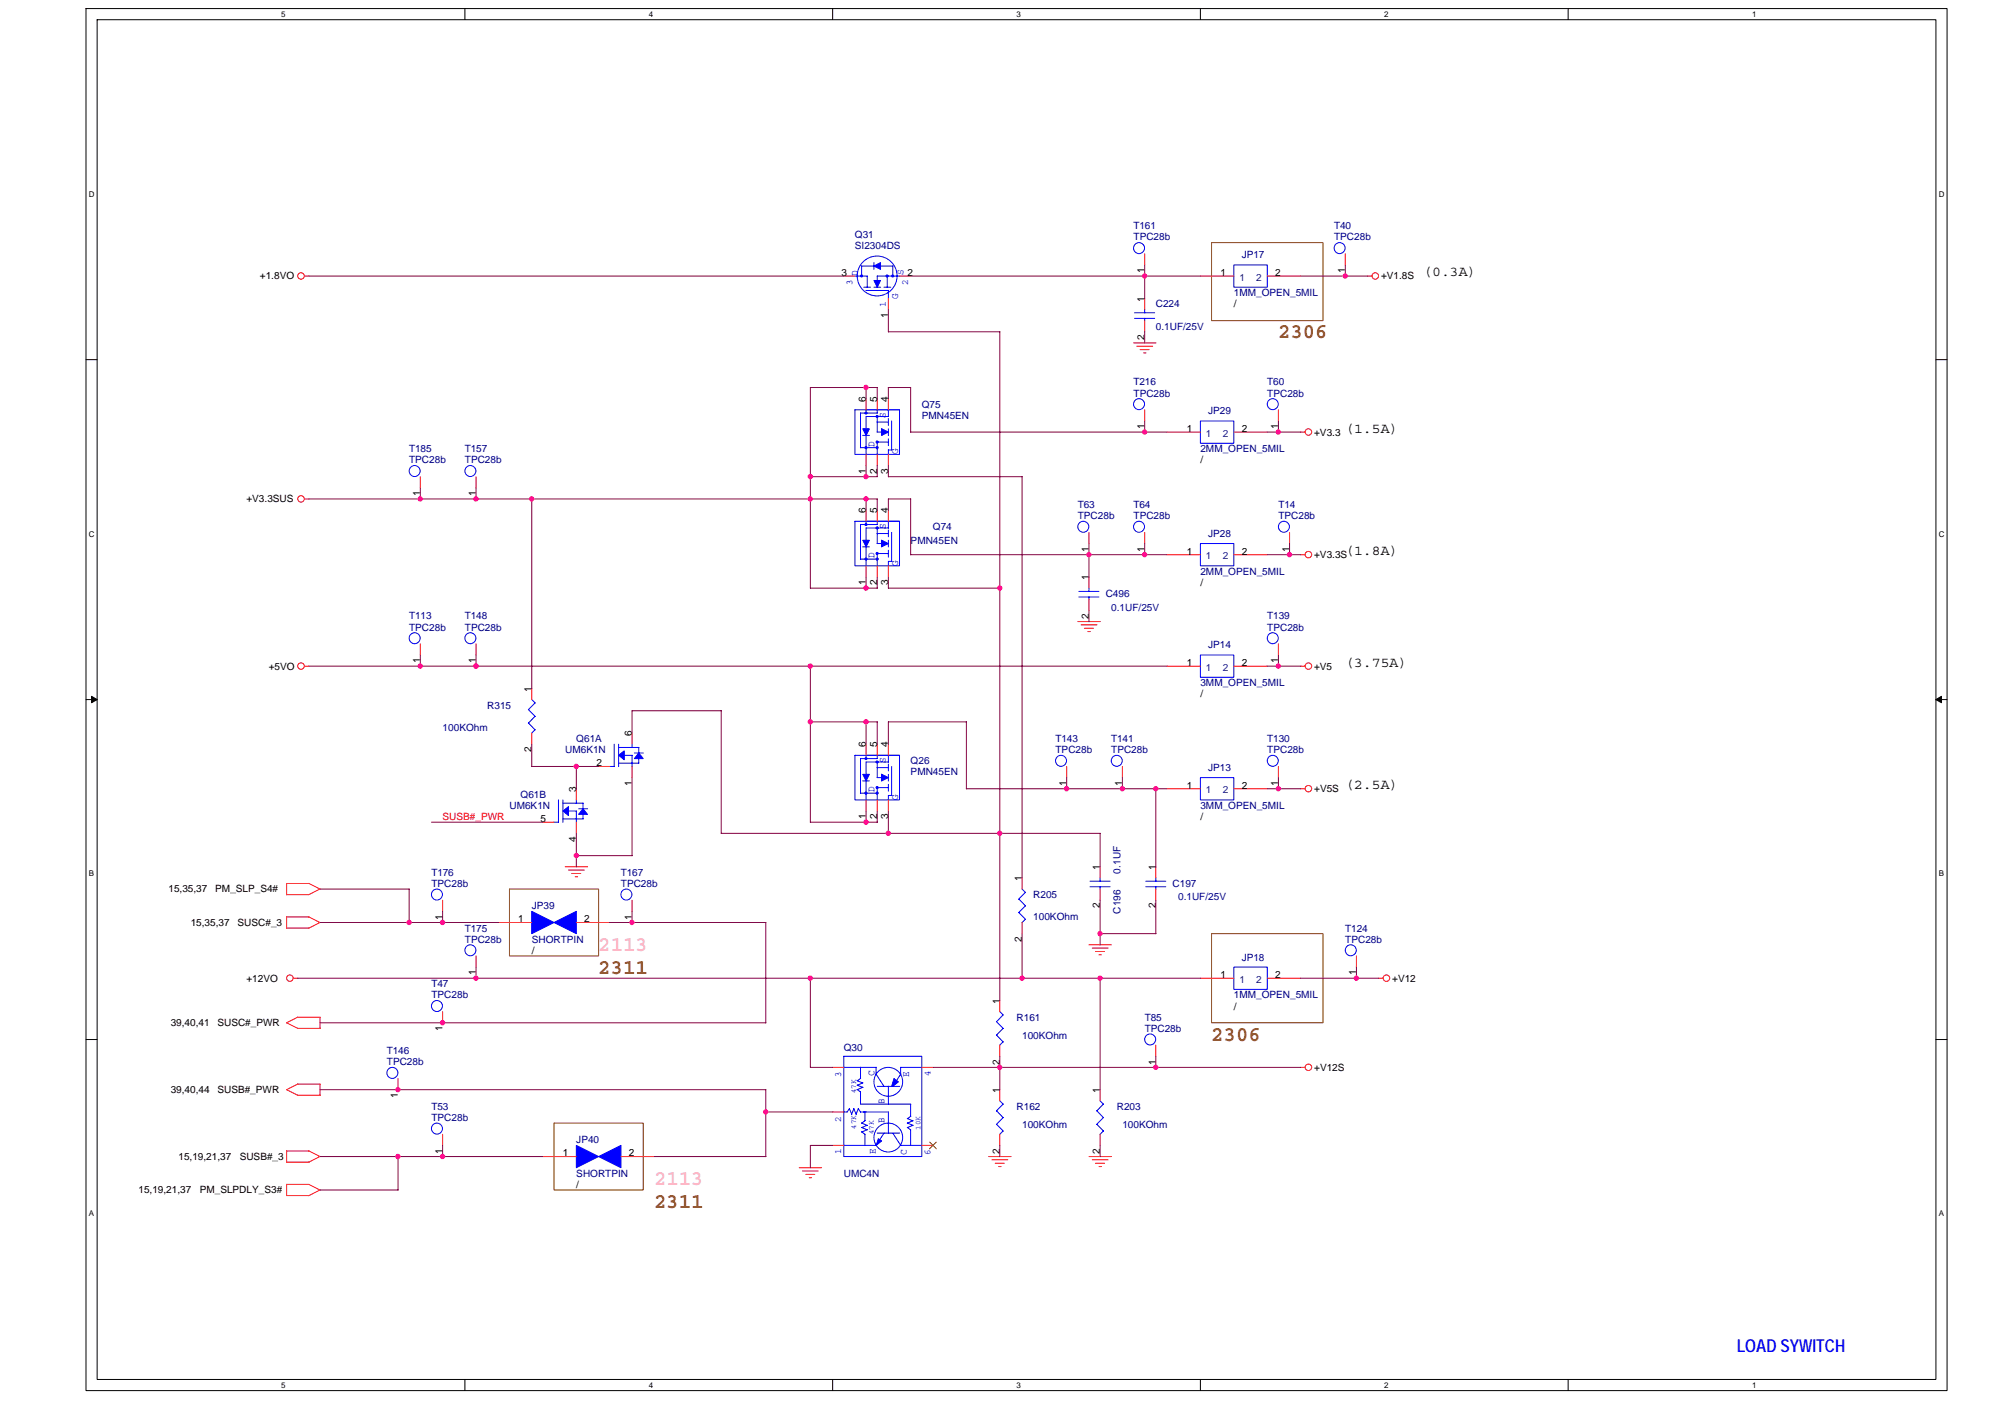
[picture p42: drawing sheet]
<svg xmlns="http://www.w3.org/2000/svg" width="297mm" height="210mm" viewBox="0 0 297 210" stroke-linecap="round" stroke-linejoin="round" font-family="sans-serif">
<defs><g id="words">
<g font-size="3.1" fill="#804000">
<text x="189.4" y="50.1">2306</text>
<text x="88.7" y="144.2">2311</text>
<text x="179.5" y="154.1">2306</text>
<text x="96.9" y="178.9">2311</text>
</g>
<g font-size="3.1" fill="#ff80ff">
<text x="88.7" y="140.9">2113</text>
<text x="96.9" y="175.6">2113</text>
</g>
<text font-size="2.6" fill="#00f" x="257.3" y="200.3">LOAD SYWITCH</text>
<g font-size="2.1">
<text x="210.9" y="41">(0.3A)</text>
<text x="199.3" y="64.1">(1.5A)</text>
<text x="199.3" y="82.2">(1.8A)</text>
<text x="199.3" y="98.7">(3.75A)</text>
<text x="199.3" y="116.9">(2.5A)</text>
</g>
<g font-size="1.5" fill="#000080">
<text x="126.7" y="35.3">Q31</text>
<text x="167.9" y="34">T161</text>
<text x="167.9" y="35.6">TPC28b</text>
<text x="197.7" y="34">T40</text>
<text x="197.7" y="35.6">TPC28b</text>
<text x="126.7" y="36.9">SI2304DS</text>
<text x="184" y="38.3">JP17</text>
<text x="171.2" y="45.5">C224</text>
<text x="182.8" y="43.9">1MM_OPEN_5MIL</text>
<text x="171.2" y="48.8">0.1UF/25V</text>
<text x="167.9" y="57.1">T216</text>
<text x="167.9" y="58.7">TPC28b</text>
<text x="187.7" y="57.1">T60</text>
<text x="187.7" y="58.7">TPC28b</text>
<text x="136.6" y="60.4">Q75</text>
<text x="136.6" y="62">PMN45EN</text>
<text x="179" y="61.4">JP29</text>
<text x="60.6" y="67">T185</text>
<text x="60.6" y="68.6">TPC28b</text>
<text x="68.9" y="67">T157</text>
<text x="68.9" y="68.6">TPC28b</text>
<text x="177.8" y="67">2MM_OPEN_5MIL</text>
<text x="159.7" y="75.2">T63</text>
<text x="159.7" y="76.9">TPC28b</text>
<text x="167.9" y="75.2">T64</text>
<text x="167.9" y="76.9">TPC28b</text>
<text x="189.4" y="75.2">T14</text>
<text x="189.4" y="76.9">TPC28b</text>
<text x="134.9" y="80.5">PMN45EN</text>
<text x="138.2" y="78.5">Q74</text>
<text x="179" y="79.5">JP28</text>
<text x="163.8" y="88.5">C496</text>
<text x="177.8" y="85.2">2MM_OPEN_5MIL</text>
<text x="60.6" y="91.8">T113</text>
<text x="60.6" y="93.4">TPC28b</text>
<text x="68.9" y="91.8">T148</text>
<text x="68.9" y="93.4">TPC28b</text>
<text x="164.6" y="90.4">0.1UF/25V</text>
<text x="187.7" y="91.8">T139</text>
<text x="187.7" y="93.4">TPC28b</text>
<text x="177.8" y="101.7">3MM_OPEN_5MIL</text>
<text x="179" y="96.1">JP14</text>
<text x="72.2" y="105">R315</text>
<text x="65.6" y="108.3">100KOhm</text>
<text x="83.7" y="111.6">UM6K1N</text>
<text x="85.4" y="109.9">Q61A</text>
<text x="134.9" y="113.2">Q26</text>
<text x="156.4" y="109.9">T143</text>
<text x="156.4" y="111.6">TPC28b</text>
<text x="164.6" y="109.9">T141</text>
<text x="164.6" y="111.6">TPC28b</text>
<text x="187.7" y="109.9">T130</text>
<text x="187.7" y="111.6">TPC28b</text>
<text x="75.5" y="119.8">UM6K1N</text>
<text x="77.1" y="118.2">Q61B</text>
<text x="134.9" y="114.9">PMN45EN</text>
<text x="177.8" y="119.8">3MM_OPEN_5MIL</text>
<text x="179" y="114.2">JP13</text>
<text x="63.9" y="129.7">T176</text>
<text x="63.9" y="131.4">TPC28b</text>
<text x="92" y="129.7">T167</text>
<text x="92" y="131.4">TPC28b</text>
<text x="166" y="129.4" transform="rotate(-90 166 129.4)">0.1UF</text>
<text x="173.7" y="131.4">C197</text>
<text x="68.9" y="138">T175</text>
<text x="78.8" y="134.7">JP39</text>
<text x="153.1" y="133">R205</text>
<text x="153.1" y="136.3">100KOhm</text>
<text x="166" y="135.3" transform="rotate(-90 166 135.3)">C196</text>
<text x="174.5" y="133.4">0.1UF/25V</text>
<text x="199.3" y="138">T124</text>
<text x="68.9" y="139.6">TPC28b</text>
<text x="78.8" y="139.6">SHORTPIN</text>
<text x="184" y="142.3">JP18</text>
<text x="199.3" y="139.6">TPC28b</text>
<text x="63.9" y="146.2">T47</text>
<text x="63.9" y="147.9">TPC28b</text>
<text x="182.8" y="147.9">1MM_OPEN_5MIL</text>
<text x="125" y="155.7">Q30</text>
<text x="150.6" y="151.2">R161</text>
<text x="151.4" y="153.8">100KOhm</text>
<text x="169.6" y="151.2">T85</text>
<text x="169.6" y="152.8">TPC28b</text>
<text x="57.3" y="156.1">T146</text>
<text x="57.3" y="157.8">TPC28b</text>
<text x="63.9" y="164.4">T53</text>
<text x="63.9" y="166.1">TPC28b</text>
<text x="150.6" y="164.4">R162</text>
<text x="151.4" y="167">100KOhm</text>
<text x="165.5" y="164.4">R203</text>
<text x="166.3" y="167">100KOhm</text>
<text x="85.4" y="169.4">JP40</text>
<text x="85.4" y="174.3">SHORTPIN</text>
<text x="125" y="174.3">UMC4N</text>
</g>
<g font-size="1.5">
<text x="38.5" y="41.4">+1.8VO</text>
<text x="124.7" y="40.9">3</text>
<text x="134.4" y="40.9">2</text>
<text x="169.6" y="40.5" transform="rotate(-90 169.6 40.5)">1</text>
<text x="180.8" y="40.9">1</text>
<text x="188.9" y="40.9">2</text>
<text x="199.3" y="40.5" transform="rotate(-90 199.3 40.5)">1</text>
<text x="204.6" y="41.4">+V1.8S</text>
<text x="131.6" y="47.1" transform="rotate(-90 131.6 47.1)">1</text>
<text x="169.6" y="44.7" transform="rotate(-90 169.6 44.7)">1</text>
<text x="182.8" y="45.5">/</text>
<text x="169.6" y="50.4" transform="rotate(-90 169.6 50.4)">2</text>
<text x="128.3" y="59.5" transform="rotate(-90 128.3 59.5)">6</text>
<text x="129.9" y="59.5" transform="rotate(-90 129.9 59.5)">5</text>
<text x="131.6" y="59.5" transform="rotate(-90 131.6 59.5)">4</text>
<text x="169.6" y="63.6" transform="rotate(-90 169.6 63.6)">1</text>
<text x="175.8" y="64">1</text>
<text x="184" y="64">2</text>
<text x="189.4" y="63.6" transform="rotate(-90 189.4 63.6)">1</text>
<text x="194.7" y="64.5">+V3.3</text>
<text x="128.3" y="70.2" transform="rotate(-90 128.3 70.2)">1</text>
<text x="129.9" y="70.2" transform="rotate(-90 129.9 70.2)">2</text>
<text x="131.6" y="70.2" transform="rotate(-90 131.6 70.2)">3</text>
<text x="177.8" y="68.6">/</text>
<text x="36.5" y="74.4">+V3.3SUS</text>
<text x="62.2" y="73.5" transform="rotate(-90 62.2 73.5)">1</text>
<text x="70.5" y="73.5" transform="rotate(-90 70.5 73.5)">1</text>
<text x="128.3" y="76.1" transform="rotate(-90 128.3 76.1)">6</text>
<text x="129.9" y="76.1" transform="rotate(-90 129.9 76.1)">5</text>
<text x="131.6" y="76.1" transform="rotate(-90 131.6 76.1)">4</text>
<text x="161.3" y="81.7" transform="rotate(-90 161.3 81.7)">1</text>
<text x="169.6" y="81.7" transform="rotate(-90 169.6 81.7)">1</text>
<text x="175.8" y="82.1">1</text>
<text x="184" y="82.1">2</text>
<text x="191" y="81.7" transform="rotate(-90 191 81.7)">1</text>
<text x="194.7" y="82.7">+V3.3S</text>
<text x="128.3" y="86.7" transform="rotate(-90 128.3 86.7)">1</text>
<text x="129.9" y="86.7" transform="rotate(-90 129.9 86.7)">2</text>
<text x="131.6" y="86.7" transform="rotate(-90 131.6 86.7)">3</text>
<text x="161.3" y="86" transform="rotate(-90 161.3 86)">1</text>
<text x="177.8" y="86.8">/</text>
<text x="161.3" y="91.7" transform="rotate(-90 161.3 91.7)">2</text>
<text x="39.8" y="99.2">+5VO</text>
<text x="62.2" y="98.3" transform="rotate(-90 62.2 98.3)">1</text>
<text x="70.5" y="98.3" transform="rotate(-90 70.5 98.3)">1</text>
<text x="175.8" y="98.7">1</text>
<text x="184" y="98.7">2</text>
<text x="189.4" y="98.3" transform="rotate(-90 189.4 98.3)">1</text>
<text x="194.7" y="99.2">+V5</text>
<text x="78.8" y="102.5" transform="rotate(-90 78.8 102.5)">1</text>
<text x="177.8" y="103.3">/</text>
<text x="78.8" y="111.5" transform="rotate(-90 78.8 111.5)">2</text>
<text x="88.3" y="113.5">2</text>
<text x="93.6" y="109.1" transform="rotate(-90 93.6 109.1)">6</text>
<text x="128.3" y="110.7" transform="rotate(-90 128.3 110.7)">6</text>
<text x="129.9" y="110.7" transform="rotate(-90 129.9 110.7)">5</text>
<text x="131.6" y="110.7" transform="rotate(-90 131.6 110.7)">4</text>
<text x="85.4" y="117.3" transform="rotate(-90 85.4 117.3)">3</text>
<text x="93.6" y="116.4" transform="rotate(-90 93.6 116.4)">1</text>
<text x="158" y="116.4" transform="rotate(-90 158 116.4)">1</text>
<text x="166.3" y="116.4" transform="rotate(-90 166.3 116.4)">1</text>
<text x="175.8" y="116.8">1</text>
<text x="184" y="116.8">2</text>
<text x="189.4" y="116.4" transform="rotate(-90 189.4 116.4)">1</text>
<text x="194.7" y="117.3">+V5S</text>
<text x="80.1" y="121.8">5</text>
<text x="85.4" y="124.7" transform="rotate(-90 85.4 124.7)">4</text>
<text x="128.3" y="121.4" transform="rotate(-90 128.3 121.4)">1</text>
<text x="129.9" y="121.4" transform="rotate(-90 129.9 121.4)">2</text>
<text x="131.6" y="121.4" transform="rotate(-90 131.6 121.4)">3</text>
<text x="177.8" y="121.5">/</text>
<text x="151.4" y="130.5" transform="rotate(-90 151.4 130.5)">1</text>
<text x="163" y="128.9" transform="rotate(-90 163 128.9)">1</text>
<text x="171.2" y="128.9" transform="rotate(-90 171.2 128.9)">1</text>
<text x="25" y="132.2">15,35,37</text>
<text x="28.3" y="137.2">15,35,37</text>
<text x="31.9" y="132.2">PM_SLP_S4#</text>
<text x="35.2" y="137.2">SUSC#_3</text>
<text x="65.5" y="136.2" transform="rotate(-90 65.5 136.2)">1</text>
<text x="76.8" y="136.6">1</text>
<text x="86.5" y="136.6">2</text>
<text x="93.6" y="136.2" transform="rotate(-90 93.6 136.2)">1</text>
<text x="163" y="134.6" transform="rotate(-90 163 134.6)">2</text>
<text x="171.2" y="134.6" transform="rotate(-90 171.2 134.6)">2</text>
<text x="78.8" y="141.3">/</text>
<text x="151.4" y="139.5" transform="rotate(-90 151.4 139.5)">2</text>
<text x="36.5" y="145.4">+12VO</text>
<text x="70.5" y="144.5" transform="rotate(-90 70.5 144.5)">1</text>
<text x="148.1" y="148.7" transform="rotate(-90 148.1 148.7)">1</text>
<text x="180.8" y="144.9">1</text>
<text x="182.8" y="149.5">/</text>
<text x="188.9" y="144.9">2</text>
<text x="200.9" y="144.5" transform="rotate(-90 200.9 144.5)">1</text>
<text x="206.2" y="145.4">+V12</text>
<text x="25.3" y="152">39,40,41</text>
<text x="32.2" y="152">SUSC#_PWR</text>
<text x="65.5" y="152.7" transform="rotate(-90 65.5 152.7)">1</text>
<text x="25.3" y="161.9">39,40,44</text>
<text x="32.2" y="161.9">SUSB#_PWR</text>
<text x="148.1" y="161.9" transform="rotate(-90 148.1 161.9)">1</text>
<text x="148.1" y="157.7" transform="rotate(-90 148.1 157.7)">2</text>
<text x="163" y="161.9" transform="rotate(-90 163 161.9)">1</text>
<text x="171.2" y="157.7" transform="rotate(-90 171.2 157.7)">1</text>
<text x="194.7" y="158.6">+V12S</text>
<text x="58.9" y="162.6" transform="rotate(-90 58.9 162.6)">1</text>
<text x="26.4" y="171.8">15,19,21,37</text>
<text x="35.5" y="171.8">SUSB#_3</text>
<text x="65.5" y="170.9" transform="rotate(-90 65.5 170.9)">1</text>
<text x="83.4" y="171.3">1</text>
<text x="93.2" y="171.3">2</text>
<text x="148.1" y="170.9" transform="rotate(-90 148.1 170.9)">2</text>
<text x="163" y="170.9" transform="rotate(-90 163 170.9)">2</text>
<text x="20.5" y="176.8">15,19,21,37</text>
<text x="29.6" y="176.8">PM_SLPDLY_S3#</text>
<text x="85.4" y="176">/</text>
</g>
<g font-size="1.5" fill="#00f">
<text x="127.1" y="40.9" transform="rotate(-90 127.1 40.9)">D</text>
<text x="133.9" y="40.7" transform="rotate(-90 133.9 40.7)">S</text>
<text x="126.3" y="42.2" transform="rotate(-90 126.3 42.2)">3</text>
<text x="131.2" y="45.5" transform="rotate(-90 131.2 45.5)">1</text>
<text x="133.1" y="44.4" transform="rotate(-90 133.1 44.4)">G</text>
<text x="134.5" y="42.2" transform="rotate(-90 134.5 42.2)">2</text>
<text x="131.2" y="61.9" transform="rotate(-90 131.2 61.9)">S</text>
<text x="129.6" y="66.1" transform="rotate(-90 129.6 66.1)">D</text>
<text x="133.1" y="67.3" transform="rotate(-90 133.1 67.3)">G</text>
<text x="129.6" y="82.7" transform="rotate(-90 129.6 82.7)">D</text>
<text x="131.2" y="78.4" transform="rotate(-90 131.2 78.4)">S</text>
<text x="133.1" y="83.8" transform="rotate(-90 133.1 83.8)">G</text>
<text x="131.2" y="113.1" transform="rotate(-90 131.2 113.1)">S</text>
<text x="129.6" y="117.3" transform="rotate(-90 129.6 117.3)">D</text>
<text x="133.1" y="118.5" transform="rotate(-90 133.1 118.5)">G</text>
<text x="124.6" y="159.6" transform="rotate(-90 124.6 159.6)">3</text>
<text x="129.6" y="159.4" transform="rotate(-90 129.6 159.4)">C</text>
<text x="134.7" y="159.6" transform="rotate(-90 134.7 159.6)">E</text>
<text x="137.8" y="159.4" transform="rotate(-90 137.8 159.4)">4</text>
<text x="124.6" y="166.2" transform="rotate(-90 124.6 166.2)">2</text>
<text x="131.1" y="166.4" transform="rotate(-90 131.1 166.4)">B</text>
<text x="131.1" y="163.6" transform="rotate(-90 131.1 163.6)">B</text>
<text x="124.6" y="171" transform="rotate(-90 124.6 171)">1</text>
<text x="129.7" y="171" transform="rotate(-90 129.7 171)">E</text>
<text x="134.4" y="171.2" transform="rotate(-90 134.4 171.2)">C</text>
<text x="137.8" y="171.2" transform="rotate(-90 137.8 171.2)">6</text>
</g>
<g font-size="1.5" fill="#004080">
<text x="183.6" y="41.6">1</text>
<text x="186.1" y="41.6">2</text>
<text x="178.7" y="64.7">1</text>
<text x="181.1" y="64.7">2</text>
<text x="178.7" y="82.8">1</text>
<text x="181.1" y="82.8">2</text>
<text x="178.7" y="99.4">1</text>
<text x="181.1" y="99.4">2</text>
<text x="178.7" y="117.5">1</text>
<text x="181.1" y="117.5">2</text>
<text x="183.6" y="145.6">1</text>
<text x="186.1" y="145.6">2</text>
</g>
<text font-size="1.5" fill="#f00" x="65.6" y="121.5">SUSB#_PWR</text>
<g font-size="1.2">
<text x="41.6" y="2.5">5</text>
<text x="96.1" y="2.5">4</text>
<text x="150.6" y="2.5">3</text>
<text x="205.1" y="2.5">2</text>
<text x="259.6" y="2.5">1</text>
<text x="13.2" y="29.1">D</text>
<text x="287.2" y="29.1">D</text>
<text x="13.2" y="79.5">C</text>
<text x="287.2" y="79.5">C</text>
<text x="13.2" y="129.8">B</text>
<text x="287.2" y="129.8">B</text>
<text x="13.2" y="180.2">A</text>
<text x="287.2" y="180.2">A</text>
<text x="41.6" y="205.5">5</text>
<text x="96.1" y="205.5">4</text>
<text x="150.6" y="205.5">3</text>
<text x="205.1" y="205.5">2</text>
<text x="259.6" y="205.5">1</text>
</g>
<g font-size="1.2" fill="#00f">
<text x="126.8" y="161.9" transform="rotate(-90 126.8 161.9)">47K</text>
<text x="126.8" y="167.2" transform="rotate(-90 126.8 167.2)">47K</text>
<text x="136.4" y="167.4" transform="rotate(-90 136.4 167.4)">10K</text>
<text x="129.5" y="168" transform="rotate(-90 129.5 168)">47K</text>
</g>
</g></defs>
<path d="M12.7 1.3h275.8v204.7h-275.8zM14.4 2.9h272.4v201.4h-272.4z" fill="none" stroke="#000" stroke-width=".15"/>
<g fill="#fff">
<path d="M41.6 1.4h.7v1.3h-.7z"/>
<path d="M41.6 204.5h.7v1.3h-.7z"/>
</g>
<path d="M68.9 1.3v1.6M68.9 204.3v1.7" fill="none" stroke="#000" stroke-width=".15"/>
<g fill="#fff">
<path d="M96.1 1.4h.6v1.3h-.6z"/>
<path d="M96.1 204.5h.6v1.3h-.6z"/>
</g>
<path d="M123.4 1.3v1.6M123.4 204.3v1.7" fill="none" stroke="#000" stroke-width=".15"/>
<g fill="#fff">
<path d="M150.6 1.4h.6v1.3h-.6z"/>
<path d="M150.6 204.5h.6v1.3h-.6z"/>
</g>
<path d="M177.8 1.3v1.6M177.8 204.3v1.7" fill="none" stroke="#000" stroke-width=".15"/>
<g fill="#fff">
<path d="M205.1 1.4h.6v1.3h-.6z"/>
<path d="M205.1 204.5h.6v1.3h-.6z"/>
</g>
<path d="M232.3 1.3v1.6M232.3 204.3v1.7" fill="none" stroke="#000" stroke-width=".15"/>
<g fill="#fff">
<path d="M259.6 1.4h.6v1.3h-.6z"/>
<path d="M259.6 204.5h.6v1.3h-.6z"/>
<path d="M13.2 28.1h.8v1.3h-.8z"/>
<path d="M287.2 28.1h.9v1.3h-.9z"/>
<path d="M13.2 78.4h.8v1.3h-.8z"/>
<path d="M287.2 78.4h.9v1.3h-.9z"/>
</g>
<path d="M12.7 53.3h1.7M286.8 53.3h1.7" fill="none" stroke="#000" stroke-width=".15"/>
<g fill="#fff">
<path d="M13.2 128.8h.7v1.3h-.7z"/>
<path d="M287.2 128.8h.8v1.3h-.8z"/>
</g>
<path d="M12.7 103.6h1.7M286.8 103.6h1.7" fill="none" stroke="#000" stroke-width=".15"/>
<path d="M13.6 103.1l.8 .5-.8 .5zM286.8 103.6l.8-.5v1z" fill="#000" stroke="#000" stroke-width=".15"/>
<g fill="#fff">
<path d="M13.2 179.2h.7v1.2h-.7z"/>
<path d="M287.2 179.2h.8v1.2h-.8z"/>
</g>
<path d="M12.7 154h1.7M286.8 154h1.7" fill="none" stroke="#000" stroke-width=".15"/>
<path d="M179.5 35.9h16.5v11.6h-16.5zM75.5 131.7h13.2v9.9h-13.2zM179.5 138.3h16.5v13.2h-16.5zM82.1 166.4h13.2v9.9h-13.2zM137.7 169.2l1 1M138.7 169.2l-1 1" fill="none" stroke="#804000" stroke-width=".15"/>
<g fill="none" stroke="#f00" stroke-width=".15">
<path d="M169.6 37.6v1.6M199.3 37.6v1.6M45.1 40.9h.7M125 40.9h1.7M128.3 59.1v1.6M130 59.1v1.6M131.6 44.2v1.6M131.6 59.1v1.6M133.3 40.9h1.6M167.9 50.8h3.4M168.4 51.3h2.4M168.9 51.8h1.3"/>
<path d="M169.4 52.3h.4M169.6 44.2v1.6M169.6 47.5v1.6M177.8 40.9h5M187.7 40.9h5M202.6 40.9h.7M45.1 73.9h.7M62.3 70.6v1.7M70.5 70.6v1.7M128.3 67.3v1.7M128.3 75.6v1.6M130 67.3v1.7"/>
<path d="M130 75.6v1.6M131.6 67.3v1.7M131.6 75.6v1.6M161.3 78.9v1.6M169.6 60.7v1.7M169.6 78.9v1.6M172.9 64h4.9M182.8 64h4.9M189.4 60.7v1.7M191 78.9v1.6M192.7 64h.7M45.1 98.7h.7"/>
<path d="M62.3 95.4v1.6M70.5 95.4v1.6M128.3 83.8v1.7M130 83.8v1.7M131.6 83.8v1.7M159.7 92.1h3.3M160.2 92.6h2.3M160.7 93.1h1.3M161.2 93.6h.3M161.3 85.5v1.6M161.3 88.8v1.6M172.9 82.2h4.9"/>
<path d="M172.9 98.7h4.9M182.8 82.2h4.9M182.8 98.7h4.9M189.4 95.4v1.6M192.7 82.2h.7M192.7 98.7h.7M78.8 102v1.6M78.8 108.6v1.6M85.4 116.8v1.7M88.7 113.5h1.6M93.6 108.6v1.6M93.6 113.5v1.7"/>
<path d="M128.3 110.2v1.7M128.3 118.5v1.6M130 110.2v1.7M130 118.5v1.6M131.6 110.2v1.7M131.6 118.5v1.6M158 113.5v1.7M166.3 113.5v1.7M172.9 116.8h4.9M182.8 116.8h4.9M189.4 113.5v1.7M192.7 116.8h.7"/>
<path d="M42.5 132.5h3.3M45.7 130.9l1.7 .8M45.8 130.9h-3.3v1.6M45.8 135.8l1.6 .9M45.8 135.8h-3.3l-.1 1.7h3.3l1.7-.8M47.4 131.7l-1.6 .8M65.6 133.3v1.7M73.8 136.7h5M80.4 121.8h1.7M83.7 128.4h3.4M84.2 128.9h2.4M84.7 129.4h1.3"/>
<path d="M85.2 129.9h.4M85.4 136.7h4.9M85.4 121.8v1.6M93.6 133.3v1.7M151.4 130v1.7M151.4 136.7v1.6M161.3 140h3.4M163 128.4v1.6M163 131.7v1.6M171.2 128.4v1.6M171.2 131.7v1.6M42.4 151.5l1.7 .8"/>
<path d="M43.5 144.9h.6M44.1 152.3h3.3M47.4 150.7v1.7M47.4 150.7h-3.3l-1.6 .8M59 159.8v1.6M65.6 149.9v1.6M70.5 141.6v1.7M123.4 158.1h1.6M136.6 158.1h1.6M148.1 148.2v1.7M148.1 154.8v1.7M161.8 140.4h2.4"/>
<path d="M162.3 140.9h1.3M162.8 141.4h.4M171.2 154.8v1.7M177.8 144.9h5M187.7 144.9h5M192.7 158.1h.7M201 141.6v1.7M204.2 144.9h.7M42.5 172.1h3.3M44.1 160.6h3.3M44.1 160.6l-1.6 .8 1.6 .8M45.8 175.5l1.6 .8"/>
<path d="M45.8 175.5l-3.3-.1v1.7h3.3l1.6-.8M47.4 171.3l-1.6-.8h-3.3v1.7M47.4 160.6v1.7l-3.3-.1M47.4 171.3l-1.6 .8M65.6 168v1.7M80.4 171.3h5M92 171.3h4.9M118.4 173h3.3M118.9 173.5h2.3M119.4 174h1.3M119.9 174.5h.3M123.4 169.7h1.6"/>
<path d="M123.4 164.7h1.6M136.6 169.7h1.6M146.5 171.3h3.3M147 171.8h2.3M147.4 172.3h1.4M148 172.8h.3M148.1 161.4v1.7M148.1 168v1.7M161.3 171.3h3.4M161.8 171.8h2.4M162.3 172.3h1.3M162.8 172.8h.4"/>
<path d="M163 161.4v1.7M163 168v1.7"/>
<circle cx="44.6" cy="40.9" r=".48"/>
<circle cx="203.8" cy="40.9" r=".48"/>
<circle cx="44.6" cy="73.9" r=".48"/>
<circle cx="193.8" cy="64" r=".48"/>
<circle cx="44.6" cy="98.7" r=".48"/>
<circle cx="193.8" cy="82.2" r=".48"/>
<circle cx="193.8" cy="98.7" r=".48"/>
<circle cx="193.8" cy="116.8" r=".48"/>
<circle cx="42.9" cy="144.9" r=".48"/>
<circle cx="193.8" cy="158.1" r=".48"/>
<circle cx="205.4" cy="144.9" r=".48"/>
</g>
<g fill="none" stroke="#00f" stroke-width=".15">
<path d="M129.5 38.9v1M132.3 39.4v1.5M132.3 39.4h-4.6v1.5M182.8 39.2h4.9v3.3h-4.9zM126.6 40.9h1.9v1.6M127.9 42.5h1.1M128.3 43h3.3M129.5 42.5h1M131 42.5h1M131.4 40.9v1.6M131.6 43v1.2M133.3 40.9h-3.3v1.6"/>
<path d="M168.1 46.3h3M168.1 47.2h3M169.6 45.8v.5M169.6 47.2v.3M126.7 77.2h6.6v6.6h-6.6zM126.7 60.7h6.6v6.6h-6.6zM127.5 66.3h2.5M127.5 77.7v5.1M127.8 64.5h1M128.3 61.7v5.6M128.3 78.2v5.6M128.3 78.2h3.3"/>
<path d="M128.3 61.7h3.3M129.9 79h1.7M129.9 64h1.7M129.9 65.5h1.7M129.9 62.5h1.7M130 60.7v.5h-2.5v5.1M130 61.7v2.3M130 65.5v1.8M130 77.2v.5h-2.5M130 78.2v2.3M130.6 63.5v1M131.6 60.7v1"/>
<path d="M131.6 62v1M131.6 63.5v1M131.6 65v1M131.6 66.6v.7M131.6 77.2v1M131.6 78.5v1M132.1 62.4v4.3h-.5M132.1 78.9v4.3M133.3 60.7h-5v.5M133.3 77.2h-5v.5M177.8 62.4h5v3.3h-5zM127.5 82.8h2.5"/>
<path d="M127.8 81h1M129.9 80.5h1.7M129.9 82h1.7M130 82v1.8M130.6 80v1M131.6 80v1M131.6 81.5v1M132.1 83.2l-.5-.1v.7M159.8 87.6h3M159.8 88.4h3M161.3 87.1v.5M161.3 88.4v.4"/>
<path d="M177.8 80.5h5v3.3h-5zM177.8 97h5v3.3h-5zM78.3 107.1l1 1M78.3 105.1l1 1M78.8 103.6l.5 .5M79.3 108.1l-.5 .5M79.3 106.1l-1 1M79.3 104.1l-1 1M82.7 118.5v3.3M83.4 118.5v3.3M83.4 119h3M85.4 118.5v.5"/>
<path d="M85.7 119.8h1.4M86.4 119v.8M91 110.2v3.4l-.7-.1M91.6 110.2v3.4M91.6 110.7h3.1M91.6 113.1h3.1M92.5 111.9h1.2M93.6 110.2v.5M93.6 111.9v1.7M94 111.5h1.3M94.6 110.7v.9M94.6 112.4v.7"/>
<path d="M126.7 111.9h6.6v6.6h-6.6zM127.5 117.5h2.5M127.8 115.7h1M128.3 112.9h3.3M128.3 112.9v5.6M129.9 115.2h1.7M129.9 116.7h1.7M129.9 113.7h1.7M130 111.9v.5h-2.5v5.1M130 112.9v2.3M130 116.7v1.8M130.6 114.7v1"/>
<path d="M131.6 111.9v1M131.6 113.2v1M131.6 114.7v1M131.6 116.2v1M131.6 117.8v.7M132.1 113.5v4.4l-.5-.1M133.3 111.9h-5v.5M177.8 115.2h5v3.3h-5zM82.1 121.8h.6M83.4 121.3h3M84.2 120.1h1.2M85.4 120.1v1.7"/>
<path d="M86.4 120.6v.7M151.4 131.7l.5 .5M151.9 136.2l-.5 .5M151.9 132.2l-1 1 1 1-1 1 1 1M161.5 130.5h3M161.5 131.4h3M163 130v.5M163 131.4v.3M169.7 130.5h3M169.7 131.4h3M171.2 130v.5M171.2 131.4v.3"/>
<path d="M125 158.1h4.8v1l1.2 1.9M125 156.5h11.6v14.8h-11.6zM127.5 158.1v1.7M127.5 159.7l-.5 .4M133.4 158.1h3.2M133.4 158.1v1M133.5 159.1l-1.2 1.8M147.6 151.3l1 1.1M148.1 149.9l.5 .5M148.6 154.3l-.5 .5M148.6 152.3l-1 1.1 1 .9M148.6 150.3l-1 1.1"/>
<path d="M182.8 143.3h4.9v3.3h-4.9zM125 169.7h4.8M125 164.7h.5M125.9 164.2l-.4 .5M126.5 164.2l.3 .9M126.5 164.2l-.3 .9-.4-.9M127 161.4l.5 .3v1.9h7.4v1.8M127 160.7l.8 .4M127 160.1l.8 .3M127.5 164.7h4.1v3.2M127.5 164.7l-.3-.5-.4 .9M127.6 167l.9 .4"/>
<path d="M127.6 166.3l.9 .4-.8 .3M127.6 167.7l.5 .3v1.7M127.8 160.4l-.8 .4M127.8 161.1l-.8 .3M128.1 164.7v1.3M128.2 166l-.5 .4M128.5 167.3l-.8 .4M130 167.9h3.3M130 160.9h3.3M131 167.8l-1.2 1.9M131.6 160.9v2.7M132.3 167.9l1.2 1.8"/>
<path d="M133.4 169.7h3.2M134.4 167l.5 .4v2.3M134.4 166.3l.9 .4-.9 .3M134.9 165.4l-.5 .3 .9 .3M135.3 166l-.9 .4M148.1 163.1l.5 .5M148.6 167.5l-.5 .5M148.6 165.5l-1 1.1 1 1M148.6 163.6l-1 1 1 1M163 163.1l.5 .5M163.5 167.5l-.5 .5M163.5 163.6l-1 .9 1 1-1 1.1 1 1"/>
<circle cx="168.7" cy="36.8" r=".81"/>
<circle cx="198.5" cy="36.8" r=".81"/>
<circle cx="129.9" cy="40.9" r="2.95"/>
<circle cx="168.7" cy="59.9" r=".81"/>
<circle cx="188.6" cy="59.9" r=".81"/>
<circle cx="61.4" cy="69.8" r=".81"/>
<circle cx="69.7" cy="69.8" r=".81"/>
<circle cx="160.5" cy="78" r=".81"/>
<circle cx="168.7" cy="78" r=".81"/>
<circle cx="190.2" cy="78" r=".81"/>
<circle cx="61.4" cy="94.5" r=".81"/>
<circle cx="69.7" cy="94.5" r=".81"/>
<circle cx="188.6" cy="94.5" r=".81"/>
<circle cx="157.2" cy="112.7" r=".81"/>
<circle cx="165.4" cy="112.7" r=".81"/>
<circle cx="188.6" cy="112.7" r=".81"/>
<circle cx="64.7" cy="132.5" r=".81"/>
<circle cx="92.8" cy="132.5" r=".81"/>
<circle cx="58.1" cy="158.9" r=".81"/>
<circle cx="64.7" cy="149" r=".81"/>
<circle cx="69.7" cy="140.8" r=".81"/>
<circle cx="170.4" cy="154" r=".81"/>
<circle cx="200.1" cy="140.8" r=".81"/>
<circle cx="64.7" cy="167.2" r=".81"/>
<circle cx="131.6" cy="168.5" r="2.14"/>
<circle cx="131.6" cy="160.3" r="2.14"/>
</g>
<g fill="#00f" stroke="#00f" stroke-width=".15">
<path d="M130.6 114.7l1 .5-1 .5z" fill-rule="evenodd"/>
<path d="M127.8 114.7h1l-.5 1z" fill-rule="evenodd"/>
<path d="M129.8 117.4h.3v.2h-.3z" fill-rule="evenodd"/>
<path d="M129.8 112.8h.3v.2h-.3z" fill-rule="evenodd"/>
<path d="M129.8 116.5h.3v.3h-.3z" fill-rule="evenodd"/>
<path d="M128.2 112.3h.2v.2h-.2z" fill-rule="evenodd"/>
<path d="M128.2 117.4h.2v.2h-.2z" fill-rule="evenodd"/>
<path d="M130.6 80l1 .5-1 .5z" fill-rule="evenodd"/>
<path d="M127.8 80h1l-.5 1z" fill-rule="evenodd"/>
<path d="M129.8 82.7h.3v.2h-.3z" fill-rule="evenodd"/>
<path d="M129.8 78.1h.3v.2h-.3z" fill-rule="evenodd"/>
<path d="M129.8 81.9h.3v.2h-.3z" fill-rule="evenodd"/>
<path d="M128.2 77.6h.2v.2h-.2z" fill-rule="evenodd"/>
<path d="M128.2 82.7h.2v.2h-.2z" fill-rule="evenodd"/>
<path d="M78.8 135l3.3 1.7-3.3 1.6z" fill-rule="evenodd"/>
<path d="M82.1 136.7l3.3-1.7v3.3z" fill-rule="evenodd"/>
<path d="M85.4 169.7l3.3 1.6-3.3 1.7z" fill-rule="evenodd"/>
<path d="M88.7 171.3l3.3-1.6v3.3z" fill-rule="evenodd"/>
<path d="M91.6 111.9l.9-.7v1.3z" fill-rule="evenodd"/>
<path d="M94.6 111.5l.7 .9h-1.3z" fill-rule="evenodd"/>
<path d="M127.5 40.8h.2v.2h-.2z" fill-rule="evenodd"/>
<path d="M131.3 40.8h.2v.2h-.2z" fill-rule="evenodd"/>
<path d="M132.1 40.8h.3v.2h-.3z" fill-rule="evenodd"/>
<path d="M129.5 39.4l.9-.5v1z" fill-rule="evenodd"/>
<path d="M129.5 41.6h.9l-.4 .9z" fill-rule="evenodd"/>
<path d="M132.4 159.8l.7 .5-.8 .6h-.2z" fill-rule="evenodd"/>
<path d="M130.1 168.7l.5 .3-.8 .7z" fill-rule="evenodd"/>
<path d="M83.4 120.1l.8-.6v1.3z" fill-rule="evenodd"/>
<path d="M86.4 119.8l.6 .8h-1.3z" fill-rule="evenodd"/>
<path d="M130.6 63.5l1 .5-1 .5z" fill-rule="evenodd"/>
<path d="M127.8 63.5h1l-.5 1z" fill-rule="evenodd"/>
<path d="M129.8 66.2h.3v.2h-.3z" fill-rule="evenodd"/>
<path d="M129.8 61.6h.3v.2h-.3z" fill-rule="evenodd"/>
<path d="M129.8 65.4h.3v.2h-.3z" fill-rule="evenodd"/>
<path d="M128.2 61.1h.2v.2h-.2z" fill-rule="evenodd"/>
<path d="M128.2 66.2h.2v.2h-.2z" fill-rule="evenodd"/>
</g>
<g fill="none" stroke="#800040" stroke-width=".15">
<path d="M169.6 39.2v5M199.3 39.2v1.7M45.8 40.9h79.2M120.1 57.4v29.7M120.1 57.4h9.9v1.7M128.3 57.4v1.7M131.6 45.8v3.4M131.6 49.1h16.5M134.9 57.4h-3.3v1.7M134.9 57.4v6.6M134.9 40.9h43M148.1 49.1v99.1"/>
<path d="M169.6 49.1v1.7M192.7 40.9h9.9M45.8 73.9h84.2v1.7M62.3 72.3v1.6M70.5 72.3v1.6M78.8 73.9v28.1M128.3 69v1.6M128.3 73.9v1.7M130 68.9v1.7h-10M131.6 75.6v-1.7h3.3v8.3h38M131.6 69v1.6h19.8M134.9 64h38"/>
<path d="M151.4 70.6v59.5M169.6 62.4v1.6M187.7 64h5M189.4 62.4v1.6M45.8 98.7h127.1M62.3 97v1.7M70.5 97v1.7M120.1 98.7v23.1M120.1 87.1h9.9M128.3 85.5v1.6M130 85.5v1.6M131.6 85.5v1.6"/>
<path d="M131.6 87.1h16.5M161.3 80.5v5M161.3 90.4v1.7M169.6 80.5v1.7M187.7 98.7h5M187.7 82.2h5M189.4 97v1.7M191 80.5v1.7M78.8 110.2v3.4l9.9-.1M85.4 113.5v3.4M93.6 108.6v-3.3h13.3l-.1 18.2M93.6 115.2v11.6"/>
<path d="M120.1 106.9h9.9v3.4M128.3 106.9v3.3M131.6 110.3v-3.4h11.6v10l29.7-.1M158 115.2v1.7M166.3 115.2v1.7M171.2 116.8v11.6M187.7 116.8h5M189.4 115.2v1.7M47.4 136.7h26.4M47.4 131.7h13.2v5M63.9 121.8h16.6M65.6 135v1.7"/>
<path d="M85.4 123.4v5M85.4 126.7h8.3M90.3 136.7h23.2M93.6 135v1.7M106.8 123.4h56.2M113.5 136.7v14.8M120.1 121.8h9.9M128.3 120.1v1.7M130 120.1v1.7M131.6 120.1v3.4M151.4 138.3v6.6M163 138.3h8.3"/>
<path d="M163 123.4v5M163 133.3v6.7M171.2 133.3v5M44.1 144.9h133.8M47.4 151.5h66.1M70.5 143.3v1.6M120.1 144.9v13.2M120.1 158.1h3.3M138.2 158.1h54.5M148.1 156.5v4.9M163 144.9v16.5M171.2 156.5v1.6"/>
<path d="M192.7 144.9h11.6M201 143.3v1.6M47.4 171.3h33.1M47.4 161.4h66.1M47.4 176.3h11.6M59 171.3v5M65.6 169.7v1.6M96.9 171.3h16.6M113.5 161.4v9.9M113.5 164.7h9.9M123.4 169.7h-3.3v3.3M148.1 169.7v1.6"/>
<path d="M163 169.7v1.6"/>
</g>
<g fill="#f0f" stroke="#f0f" stroke-width=".15">
<circle cx="148.1" cy="87.1" r=".33"/>
<circle cx="128.3" cy="106.9" r=".33"/>
<circle cx="189.4" cy="64" r=".33"/>
<circle cx="163" cy="138.3" r=".33"/>
<circle cx="113.4" cy="164.7" r=".33"/>
<circle cx="70.5" cy="98.7" r=".33"/>
<circle cx="161.3" cy="82.2" r=".33"/>
<circle cx="169.6" cy="82.2" r=".33"/>
<circle cx="59" cy="171.3" r=".33"/>
<circle cx="59" cy="161.4" r=".33"/>
<circle cx="128.3" cy="121.8" r=".33"/>
<circle cx="189.4" cy="116.8" r=".33"/>
<circle cx="78.8" cy="73.9" r=".33"/>
<circle cx="171.2" cy="158.1" r=".33"/>
<circle cx="120" cy="144.9" r=".33"/>
<circle cx="131.6" cy="123.4" r=".33"/>
<circle cx="85.4" cy="113.5" r=".33"/>
<circle cx="62.3" cy="98.7" r=".33"/>
<circle cx="128.3" cy="87.1" r=".33"/>
<circle cx="85.4" cy="126.7" r=".33"/>
<circle cx="70.5" cy="144.9" r=".33"/>
<circle cx="120" cy="106.9" r=".33"/>
<circle cx="148.1" cy="158.1" r=".33"/>
<circle cx="120" cy="98.7" r=".33"/>
<circle cx="62.3" cy="73.9" r=".33"/>
<circle cx="169.6" cy="40.9" r=".33"/>
<circle cx="151.4" cy="144.9" r=".33"/>
<circle cx="200.9" cy="144.9" r=".33"/>
<circle cx="148.1" cy="123.4" r=".33"/>
<circle cx="70.5" cy="73.9" r=".33"/>
<circle cx="191" cy="82.2" r=".33"/>
<circle cx="189.4" cy="98.7" r=".33"/>
<circle cx="65.6" cy="151.5" r=".33"/>
<circle cx="128.3" cy="73.9" r=".33"/>
<circle cx="93.6" cy="136.6" r=".33"/>
<circle cx="60.6" cy="136.6" r=".33"/>
<circle cx="65.6" cy="136.6" r=".33"/>
<circle cx="65.6" cy="171.3" r=".33"/>
<circle cx="169.6" cy="64" r=".33"/>
<circle cx="120" cy="73.9" r=".33"/>
<circle cx="120" cy="70.6" r=".33"/>
<circle cx="128.3" cy="57.4" r=".33"/>
<circle cx="128.3" cy="70.6" r=".33"/>
<circle cx="158" cy="116.8" r=".33"/>
<circle cx="166.3" cy="116.8" r=".33"/>
<circle cx="171.2" cy="116.8" r=".33"/>
<circle cx="163" cy="144.9" r=".33"/>
<circle cx="199.3" cy="40.9" r=".33"/>
</g>
<use href="#words"/>
</svg>
